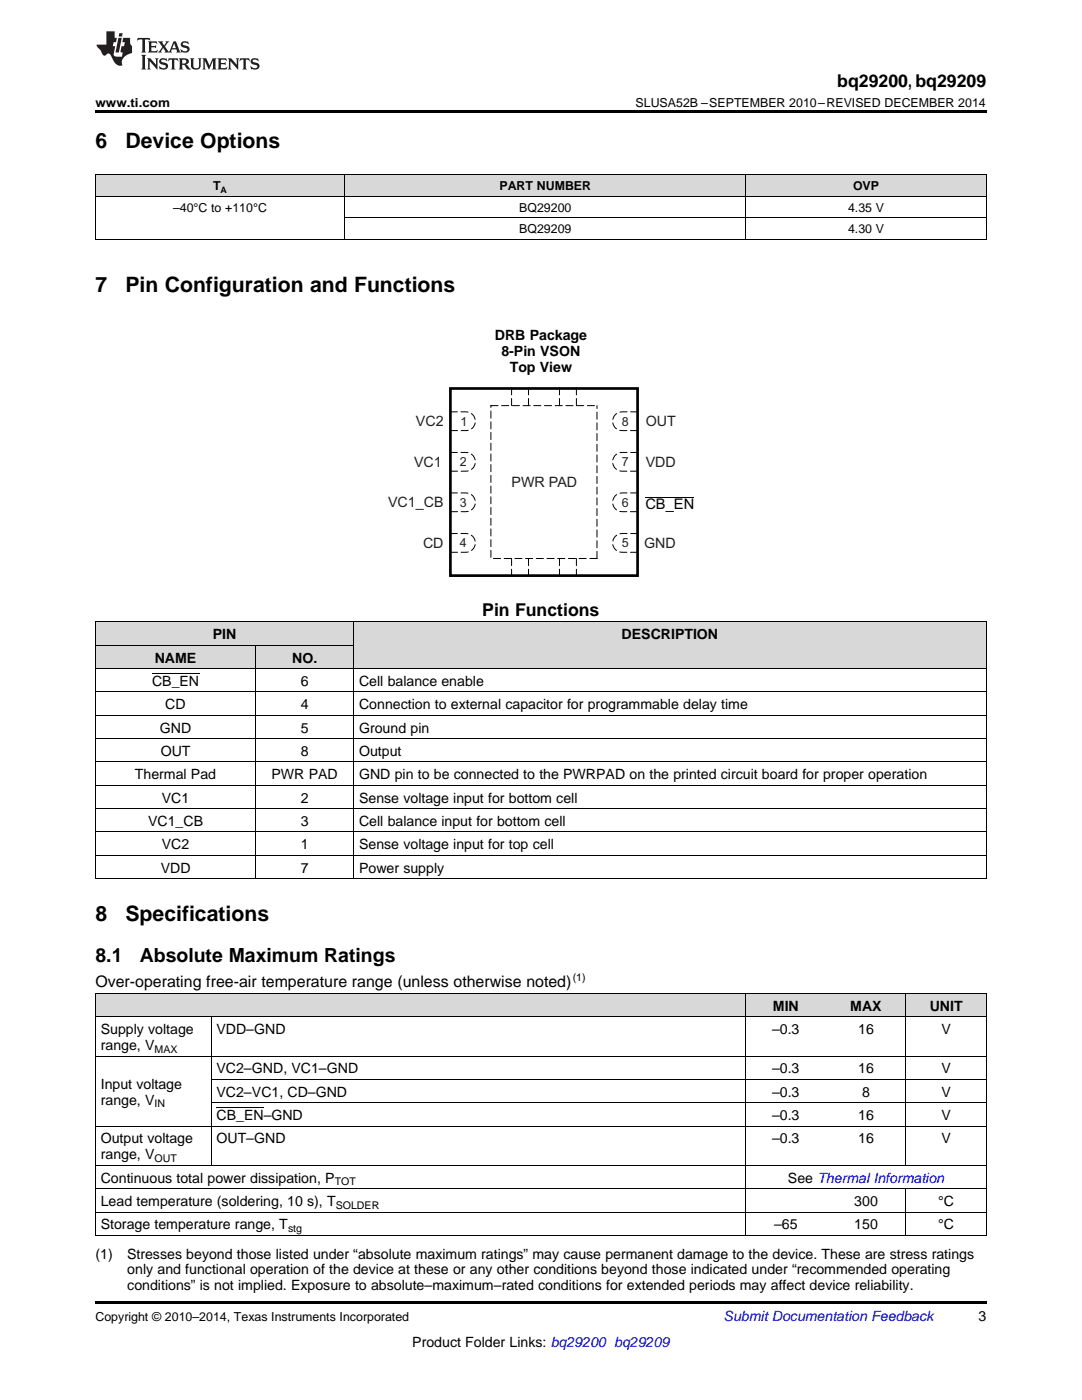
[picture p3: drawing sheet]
<svg xmlns="http://www.w3.org/2000/svg" width="216mm" height="279mm" viewBox="0 0 216 279" stroke-linecap="round" stroke-linejoin="round" font-family="sans-serif">
<defs><g id="words">
<g font-size="4.2">
<text x="19" y="29.6">6</text>
<text x="25" y="29.6">Device Options</text>
<text x="19" y="58.3">7</text>
<text x="25" y="58.3">Pin Configuration and Functions</text>
<text x="19" y="183.8">8</text>
<text x="25" y="183.8">Specifications</text>
</g>
<g font-size="3.9">
<text x="19" y="191.9">8.1</text>
<text x="27.9" y="191.9">Absolute Maximum Ratings</text>
</g>
<g font-size="3.5">
<text x="167.1" y="17.3">bq29200, bq29209</text>
<text x="96.2" y="122.9">Pin Functions</text>
</g>
<text font-size="3.2" x="19" y="197.1">Over-operating free-air temperature range (unless otherwise noted)</text>
<g font-size="2.9" fill="#231f20">
<text x="83" y="85.1">VC2</text>
<text x="128.8" y="85.1">OUT</text>
<text x="82.6" y="93.2">VC1</text>
<text x="128.8" y="93.2">VDD</text>
<text x="77.4" y="101.3">VC1_CB</text>
<text x="102.1" y="97.2">PWR PAD</text>
<text x="84.4" y="109.3">CD</text>
<text x="128.5" y="109.3">GND</text>
</g>
<text font-size="2.9" x="128.8" y="101.7">CB_EN</text>
<g font-size="2.8">
<text x="98.7" y="67.9">DRB Package</text>
<text x="100" y="71">8-Pin VSON</text>
<text x="101.7" y="74.2">Top View</text>
<text x="42.5" y="127.6">PIN</text>
<text x="124" y="127.6">DESCRIPTION</text>
<text x="30.3" y="136.9">CB_EN</text>
<text x="30.9" y="132.2">NAME</text>
<text x="58.3" y="132.2">NO.</text>
<text x="60" y="136.9">6</text>
<text x="71.6" y="136.9">Cell balance enable</text>
<text x="33" y="141.5">CD</text>
<text x="60" y="141.5">4</text>
<text x="71.6" y="141.5">Connection to external capacitor for programmable delay time</text>
<text x="31.9" y="146.2">GND</text>
<text x="60" y="146.2">5</text>
<text x="71.6" y="146.2">Ground pin</text>
<text x="26.9" y="155.5">Thermal Pad</text>
<text x="32.1" y="150.8">OUT</text>
<text x="54.2" y="155.5">PWR PAD</text>
<text x="60" y="150.8">8</text>
<text x="71.6" y="150.8">Output</text>
<text x="71.6" y="155.5">GND pin to be connected to the PWRPAD on the printed circuit board for proper operation</text>
<text x="32.3" y="160.2">VC1</text>
<text x="60" y="160.2">2</text>
<text x="71.6" y="160.2">Sense voltage input for bottom cell</text>
<text x="29.6" y="164.8">VC1_CB</text>
<text x="60" y="164.8">3</text>
<text x="71.6" y="164.8">Cell balance input for bottom cell</text>
<text x="32.3" y="169.5">VC2</text>
<text x="60" y="169.5">1</text>
<text x="71.6" y="169.5">Sense voltage input for top cell</text>
<text x="32.1" y="174.1">VDD</text>
<text x="60" y="174.1">7</text>
<text x="71.6" y="174.1">Power supply</text>
<text x="154.2" y="201.7">MIN</text>
<text x="169.7" y="201.7">MAX</text>
<text x="185.5" y="201.7">UNIT</text>
<text x="20.1" y="206.4">Supply voltage</text>
<text x="20.1" y="209.5">range, V</text>
<text x="43.2" y="206.4">VDD–GND</text>
<text x="154.1" y="206.4">–0.3</text>
<text x="171.2" y="206.4">16</text>
<text x="187.9" y="206.4">V</text>
<text x="43.2" y="214.2">VC2–GND, VC1–GND</text>
<text x="154.1" y="214.2">–0.3</text>
<text x="171.2" y="214.2">16</text>
<text x="187.9" y="214.2">V</text>
<text x="20.1" y="217.3">Input voltage</text>
<text x="20.1" y="220.5">range, V</text>
<text x="43.2" y="218.9">VC2–VC1, CD–GND</text>
<text x="154.1" y="218.9">–0.3</text>
<text x="172" y="218.9">8</text>
<text x="187.9" y="218.9">V</text>
<text x="43.2" y="223.5">CB_EN–GND</text>
<text x="154.1" y="223.5">–0.3</text>
<text x="171.2" y="223.5">16</text>
<text x="187.9" y="223.5">V</text>
<text x="20.1" y="228.2">Output voltage</text>
<text x="20.1" y="231.4">range, V</text>
<text x="43.2" y="228.2">OUT–GND</text>
<text x="154.1" y="228.2">–0.3</text>
<text x="171.2" y="228.2">16</text>
<text x="187.9" y="228.2">V</text>
<text x="20.1" y="236">Continuous total power dissipation, P</text>
<text x="157.2" y="236">See Thermal Information</text>
<text x="20.1" y="240.7">Lead temperature (soldering, 10 s), T</text>
<text x="20.1" y="245.3">Storage temperature range, T</text>
<text x="154.5" y="245.3">–65</text>
<text x="170.5" y="240.7">300</text>
<text x="170.5" y="245.3">150</text>
<text x="187.2" y="240.7">°C</text>
<text x="187.2" y="245.3">°C</text>
<text x="19" y="251.2">(1)</text>
<text x="25.4" y="251.2">Stresses beyond those listed under “absolute maximum ratings” may cause permanent damage to the device. These are stress ratings</text>
<text x="25.4" y="254.4">only and functional operation of the device at these or any other conditions beyond those indicated under “recommended operating</text>
<text x="25.4" y="257.5">conditions” is not implied. Exposure to absolute–maximum–rated conditions for extended periods may affect device reliability.</text>
<text x="195.3" y="263.6">3</text>
<text x="82.3" y="268.9">Product Folder Links: bq29200 bq29209</text>
</g>
<text font-size="2.8" fill="#0000c8" x="144.4" y="263.6">Submit Documentation Feedback</text>
<g font-size="2.5">
<text x="19" y="21.4">www.ti.com</text>
<text x="126.8" y="21.4">SLUSA52B –SEPTEMBER 2010–REVISED DECEMBER 2014</text>
<text x="42.5" y="38">T</text>
<text x="99.7" y="38">PART NUMBER</text>
<text x="170.2" y="38">OVP</text>
<text x="34.5" y="42.3">–40°C to +110°C</text>
<text x="103.6" y="42.3">BQ29200</text>
<text x="103.6" y="46.6">BQ29209</text>
<text x="169.2" y="42.3">4.35 V</text>
<text x="169.2" y="46.6">4.30 V</text>
<text x="19" y="263.6">Copyright © 2010–2014, Texas Instruments Incorporated</text>
</g>
<g font-size="2.5" fill="#231f20">
<text x="91.9" y="85">1</text>
<text x="124.1" y="84.9">8</text>
<text x="91.7" y="93.1">2</text>
<text x="124.1" y="93">7</text>
<text x="91.7" y="101.1">3</text>
<text x="124.1" y="101.1">6</text>
<text x="91.7" y="109.2">4</text>
<text x="124.1" y="109.2">5</text>
</g>
<g font-size="2.1">
<text x="114.3" y="195.8">(1)</text>
<text x="30.8" y="210.1">MAX</text>
<text x="30.8" y="221">IN</text>
<text x="30.8" y="231.9">OUT</text>
<text x="66.8" y="236.6">TOT</text>
<text x="57.5" y="245.9">stg</text>
<text x="67" y="241.2">SOLDER</text>
</g>
<text font-size="1.8" x="44" y="38.5">A</text>
</g></defs>
<g fill="#d8d8d8">
<path d="M19 198.3h23.2v4.7h-23.2z"/>
<path d="M42.2 198.3h106.6v4.7h-106.6z"/>
<path d="M148.8 198.3h16v4.7h-16z"/>
<path d="M164.8 198.3h16v4.7h-16z"/>
<path d="M180.8 198.3h16v4.7h-16z"/>
<path d="M19 128.8h32v4.7h-32z"/>
<path d="M51 128.8h19.6v4.7h-19.6z"/>
<path d="M70.6 124.2h126.2v9.3h-126.2z"/>
<path d="M19 124.2h32v4.6h-32z"/>
<path d="M51 124.2h19.6v4.6h-19.6z"/>
<path d="M19 34.9h49.8v4.3h-49.8z"/>
<path d="M68.8 34.9h80v4.3h-80z"/>
<path d="M148.8 34.9h48v4.3h-48z"/>
</g>
<path d="M19 22h177.8v.5h-177.8zM19 47.8h.2zM148.7 47.8h.1zM196.7 47.8h.1zM19 259.7h177.8v.5h-177.8z" fill="#000"/>
<g fill="none" stroke="#000" stroke-width=".2">
<path d="M19 34.9h177.8v12.9M19 39.2h177.8M19.1 34.9v12.9M68.8 34.9v12.9M148.8 34.9v12.9M19 47.8h177.8M68.8 43.5h128M128.8 99.3h9.7M19 138.1h177.8M19 133.4h177.8M19 128.8h51.6M19 124.1h177.8"/>
<path d="M19.1 124.2v51.2M51 128.8v46.6M70.5 124.2v51.2M196.8 124.2v51.2M19 156.7h177.8M19 152.1h177.8M19 147.4h177.8M19 142.8h177.8M19 175.3h177.8M19 170.7h177.8M19 166h177.8M19 161.4h177.8"/>
<path d="M19 198.3h177.8M19.1 198.3v48.3M148.8 198.3v48.3M180.8 198.3v34.3M196.8 198.3v48.3M19 210.8h177.8M19 202.9h177.8M42.1 203v29.6M42.2 215.4h154.6M19 237.2h177.8M19 232.6h177.8M19 224.7h177.8"/>
<path d="M42.2 220.1h154.6M180.8 237.3v9.3M19 246.5h177.8M19 241.9h177.8"/>
</g>
<path d="M89.9 77.5h37.3v37.4h-37.3z" fill="none" stroke="#000" stroke-width=".53"/>
<g fill="none" stroke="#000" stroke-width=".2" stroke-dasharray="1.4 .7">
<path d="M89.9 85.9h3.1a1.87 1.87 0 0 0 1.9-1.8 1.87 1.87 0 0 0-1.9-1.9h-3.1M89.9 94h3.1a1.87 1.87 0 0 0 1.9-1.8 1.87 1.87 0 0 0-1.9-1.9h-3.1M98 81h21.1M102.1 81v-3.5M105.5 81v-3.5M111.6 81v-3.5M115 81v-3.5M127.2 85.9h-3.1a1.87 1.87 0 0 1-1.9-1.8 1.87 1.87 0 0 1 1.9-1.9h3.1M127.2 94h-3.1a1.87 1.87 0 0 1-1.9-1.8 1.87 1.87 0 0 1 1.9-1.9h3.1M89.9 102.1h3.1a1.87 1.87 0 0 0 1.9-1.9 1.87 1.87 0 0 0-1.9-1.8h-3.1M89.9 110.2h3.1a1.87 1.87 0 0 0 1.9-1.9 1.87 1.87 0 0 0-1.9-1.8h-3.1M102.1 111.5v3.4"/>
<path d="M105.5 111.5v3.4M111.6 111.5v3.4M115 111.5v3.4M119.1 111.5h-21.1v-30.5M119.1 111.5v-30.5M127.2 102.1h-3.1a1.87 1.87 0 0 1-1.9-1.9 1.87 1.87 0 0 1 1.9-1.8h3.1M127.2 110.2h-3.1a1.87 1.87 0 0 1-1.9-1.9 1.87 1.87 0 0 1 1.9-1.8h3.1"/>
</g>
<g fill="#231f20">
<path d="M27.5 7.6l-.1 .5 .4-.2h.6v.1v2.1l-.2 .4h1l-.3-.4v-2.1l.1-.1h.5l.5 .2-.2-.5zM29.5 8.3l.2 .3v1.5l-.2 .4h1.8l.2-.6a1.04 1.04 0 0 1-1.3 .2v-.7h.6l.3 .2v-.6l-.3 .2h-.6v-.6l.8-.1 .4 .3-.2-.5zM31.5 8.3l.9 1.1-.9 1.1h.8l-.2-.2 .5-.7 .4 .7-.2 .2h1.5l-.1-.2 .1-.4h.9l.1 .4-.2 .2h1l-.3-.3-.7-1.9h-.5l-.9 2-.8-1 .9-1h-.8l.1 .3-.3 .5-.4-.6 .2-.2zM34.7 8.6l.4 1h-.7zM36.3 8.4a.63 .63 0 0 0-.2 .7 .63 .63 0 0 0 .6 .4l.6 .2 .1 .2a.75 .75 0 0 1-.7 .4 .75 .75 0 0 1-.6-.5l.1 .7 .1-.1a1.11 1.11 0 0 0 1.5-.6 1.13 1.13 0 0 0-1.2-.8l-.1-.4a1.04 1.04 0 0 1 1.2 .2l-.2-.5-.1 .1-.5-.2zM28.2 10.9l.2 .4v2.2l-.2 .4h1l-.3-.4v-2.2l.3-.4zM29.3 11.6l.3 .4v1.5l-.3 .4h.8l-.2-.4v-1.3l1.5 1.7v-1.9l.2-.4h-.7l.2 .4v.9l-1.1-1.3zM32 11.8a.62 .62 0 0 0-.2 .7 .62 .62 0 0 0 .6 .4l.6 .1 .1 .3a.76 .76 0 0 1-.7 .3 .76 .76 0 0 1-.6-.4l.1 .7 .1-.1a1.11 1.11 0 0 0 1.5-.6 1.13 1.13 0 0 0-1.2-.8l-.1-.4a1.04 1.04 0 0 1 1.2 .2l-.2-.6-.1 .1-.5-.1zM33.7 11.6l-.2 .6a.61 .61 0 0 1 .8-.3v1.6l-.2 .4h.9l-.2-.4v-1.6a.63 .63 0 0 1 .8 .3l-.2-.6zM35.6 11.6l.3 .4v1.5l-.3 .4h1l-.2-.2v-.8l.5 .2a.76 .76 0 0 0 1.2 .7l-1-1a.58 .58 0 0 0 .6-.5 .58 .58 0 0 0-.5-.6zM36.4 11.9h.1a.45 .45 0 0 1 .5 .1 .45 .45 0 0 1 .1 .5l-.7 .2zM37.9 11.6l.2 .2a2.17 2.17 0 0 0 .3 1.9 .99 .99 0 0 0 1.6-.6v-1.1l.2-.4h-.7l.2 .2a1.92 1.92 0 0 1-.2 1.8 .6 .6 0 0 1-.9-.5v-1.1l.2-.4zM40.4 11.6l.2 .4v1.5l-.2 .4h.7l-.2-.4v-1.4l.8 1.8 .8-1.8v1.4l-.2 .4h.9l-.2-.4v-1.5l.2-.4h-.8l-.6 1.5-.6-1.5zM43.4 11.6l.2 .4v1.5l-.2 .4h1.8l.2-.6a1.04 1.04 0 0 1-1.3 .1v-.6h.5l.4 .2v-.6l-.4 .2h-.5v-.7h.8l.3 .3-.1-.6zM45.5 11.6l.2 .4v1.5l-.2 .4h.7l-.2-.4v-1.3l1.5 1.7v-1.9l.2-.4h-.7l.2 .4v.9l-1.1-1.3zM47.9 11.6l-.1 .6a.61 .61 0 0 1 .8-.3v1.6l-.3 .4h1l-.3-.4 .1-1.6a.63 .63 0 0 1 .7 .3l-.1-.6zM50.2 11.8a.62 .62 0 0 0-.2 .7 .62 .62 0 0 0 .6 .4l.6 .1 .2 .3a.76 .76 0 0 1-.8 .3 .76 .76 0 0 1-.6-.4l.1 .7 .2-.1a1.11 1.11 0 0 0 1.5-.6 1.13 1.13 0 0 0-1.3-.8l-.1-.4a1.04 1.04 0 0 1 1.2 .2l-.1-.6-.2 .1-.5-.1z"/>
<path d="M21.2 6.3v2.6h-1.9l.1 .4 .7 .9a.91 .91 0 0 0 1 .8 .56 .56 0 0 1 .5-.3 .56 .56 0 0 1 .5 .3l.4 .8a1.53 1.53 0 0 0 1.9 1.2 1.54 1.54 0 0 1 1-2.1l.9-.3v-1.4a1.52 1.52 0 0 1-.3-1.6h-1.4l-.2 .8h.5l-.2 .8h-.4l-.2 1v.2l.4 .1-.2 .8a1.93 1.93 0 0 1-1.6-.3l.3-1.8h-.5l.2-.8h.4l.2-.8h-.4v-1.3zM23.6 7.6l-.6 2.9h.7l.6-2.9zM23.8 6.6l-.1 .7h.6l.2-.7z"/>
</g>
<path d="M30.3 134.4h9.4M43.2 221h9.4" fill="none" stroke="#000" stroke-width=".2"/>
<use href="#words"/>
</svg>
